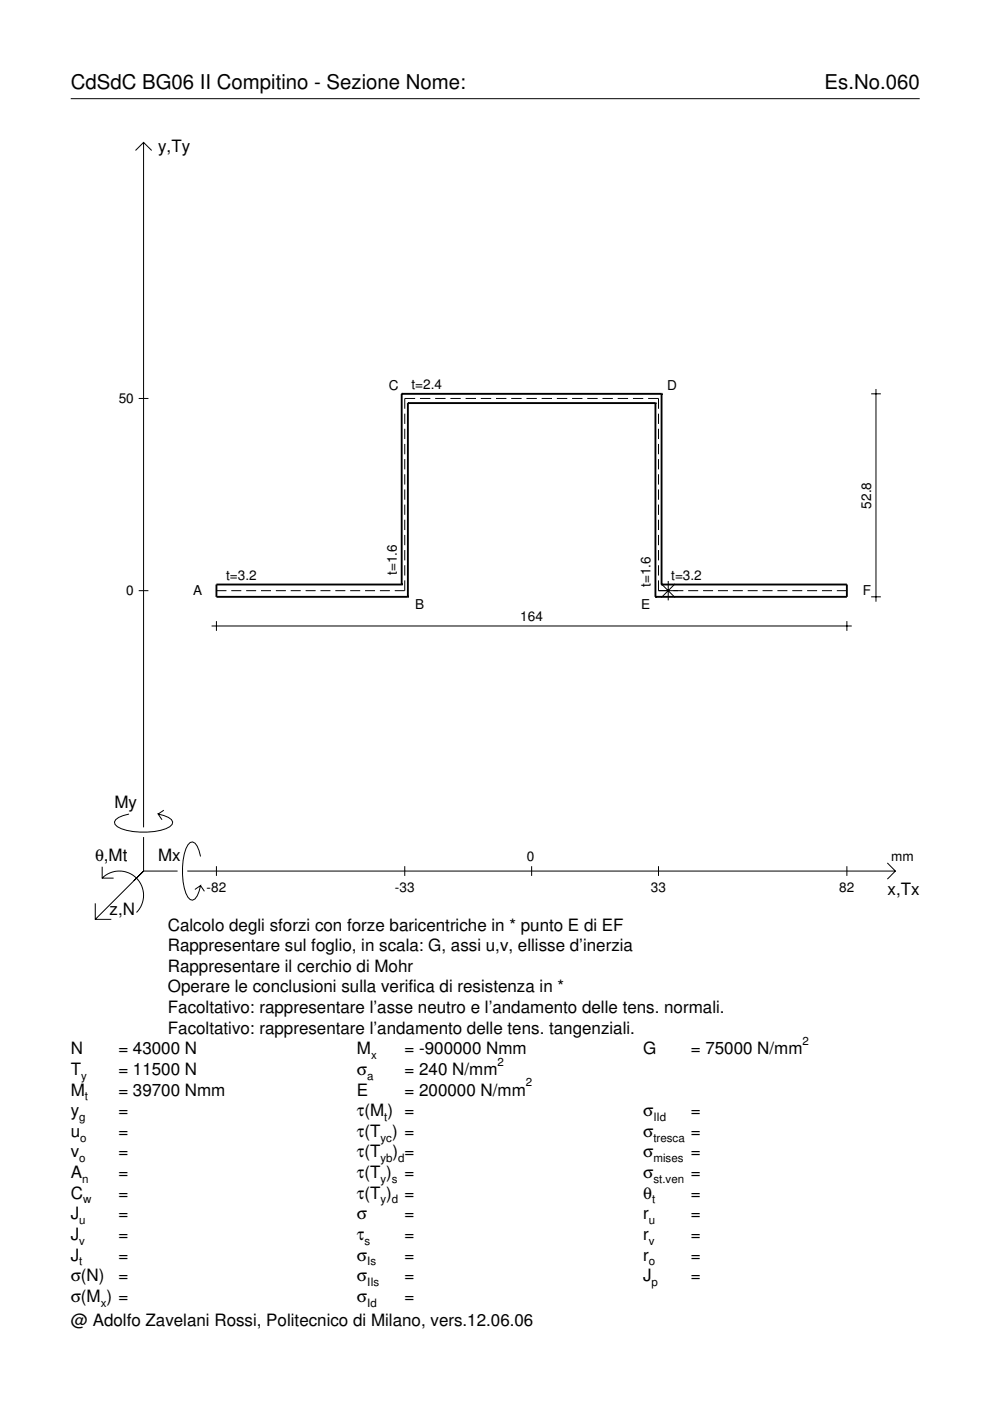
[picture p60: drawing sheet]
<svg xmlns="http://www.w3.org/2000/svg" width="210mm" height="297mm" viewBox="0 0 210 297" stroke-linecap="round" stroke-linejoin="round" font-family="sans-serif">
<defs><g id="words">
<g font-size="4.3">
<text x="15" y="18.9">CdSdC BG06 II Compitino - Sezione Nome:</text>
<text x="174.8" y="18.9">Es.No.060</text>
</g>
<g font-size="3.6">
<text x="33.5" y="32.3">y,Ty</text>
<text x="24.3" y="171.3">My</text>
<text x="20.1" y="182.6">θ,Mt</text>
<text x="33.5" y="182.6">Mx</text>
<text x="188.2" y="189.8">x,Tx</text>
<text x="23.2" y="193.9">z,N</text>
<text x="35.6" y="197.3">Calcolo degli sforzi con forze baricentriche in * punto E di EF</text>
<text x="35.6" y="201.7">Rappresentare sul foglio, in scala: G, assi u,v, ellisse d’inerzia</text>
<text x="35.6" y="206">Rappresentare il cerchio di Mohr</text>
<text x="35.6" y="210.4">Operare le conclusioni sulla verifica di resistenza in *</text>
<text x="35.6" y="214.8">Facoltativo: rappresentare l’asse neutro e l’andamento delle tens. normali.</text>
<text x="35.6" y="219.2">Facoltativo: rappresentare l’andamento delle tens. tangenziali.</text>
<text x="15" y="223.5">N</text>
<text x="15" y="227.9">T</text>
<text x="25.1" y="227.9">= 11500 N</text>
<text x="25.1" y="223.5">= 43000 N</text>
<text x="75.7" y="227.9">σ</text>
<text x="75.7" y="223.5">M</text>
<text x="85.8" y="223.5">= -900000 Nmm</text>
<text x="85.8" y="227.9">= 240 N/mm</text>
<text x="136.4" y="223.5">G</text>
<text x="146.5" y="223.5">= 75000 N/mm</text>
<text x="15" y="232.3">M</text>
<text x="25.1" y="232.3">= 39700 Nmm</text>
<text x="75.7" y="232.3">E</text>
<text x="85.8" y="232.3">= 200000 N/mm</text>
<text x="15" y="236.7">y</text>
<text x="25.1" y="236.7">=</text>
<text x="75.7" y="236.7">τ(M ) =</text>
<text x="136.4" y="236.7">σ</text>
<text x="146.5" y="236.7">=</text>
<text x="15" y="241">u</text>
<text x="15" y="245.4">v</text>
<text x="25.1" y="241">=</text>
<text x="25.1" y="245.4">=</text>
<text x="75.7" y="241">τ(T ) =</text>
<text x="75.7" y="245.4">τ(T</text>
<text x="83.3" y="245.4">) =</text>
<text x="136.4" y="241">σ</text>
<text x="136.4" y="245.4">σ</text>
<text x="146.5" y="241">=</text>
<text x="146.5" y="245.4">=</text>
<text x="15" y="249.8">A</text>
<text x="25.1" y="249.8">=</text>
<text x="75.7" y="249.8">τ(T )</text>
<text x="85.8" y="249.8">=</text>
<text x="136.4" y="249.8">σ</text>
<text x="146.5" y="249.8">=</text>
<text x="15" y="254.2">C</text>
<text x="25.1" y="254.2">=</text>
<text x="75.7" y="254.2">τ(T )</text>
<text x="85.8" y="254.2">=</text>
<text x="136.4" y="254.2">θ</text>
<text x="146.5" y="254.2">=</text>
<text x="15" y="258.5">J</text>
<text x="15" y="262.9">J</text>
<text x="25.1" y="258.5">=</text>
<text x="25.1" y="262.9">=</text>
<text x="75.7" y="258.5">σ</text>
<text x="75.7" y="262.9">τ</text>
<text x="85.8" y="258.5">=</text>
<text x="85.8" y="262.9">=</text>
<text x="136.4" y="258.5">r</text>
<text x="136.4" y="262.9">r</text>
<text x="146.5" y="258.5">=</text>
<text x="146.5" y="262.9">=</text>
<text x="15" y="267.3">J</text>
<text x="25.1" y="267.3">=</text>
<text x="75.7" y="267.3">σ</text>
<text x="85.8" y="267.3">=</text>
<text x="136.4" y="267.3">r</text>
<text x="146.5" y="267.3">=</text>
<text x="15" y="271.7">σ(N)</text>
<text x="25.1" y="271.7">=</text>
<text x="75.7" y="271.7">σ</text>
<text x="85.8" y="271.7">=</text>
<text x="136.4" y="271.7">J</text>
<text x="146.5" y="271.7">=</text>
<text x="15" y="281.2">@ Adolfo Zavelani Rossi, Politecnico di Milano, vers.12.06.06</text>
<text x="15" y="276">σ(M ) =</text>
<text x="75.7" y="276">σ</text>
<text x="85.8" y="276">=</text>
</g>
<g font-size="2.9">
<text x="82.4" y="82.8">C</text>
<text x="87.2" y="82.5">t=2.4</text>
<text x="141.5" y="82.8">D</text>
<text x="25.2" y="85.5">50</text>
<text x="184.7" y="107.8" transform="rotate(-90 184.7 107.8)">52.8</text>
<text x="47.9" y="122.9">t=3.2</text>
<text x="84.1" y="121.9" transform="rotate(-90 84.1 121.9)">t=1.6</text>
<text x="137.9" y="124.5" transform="rotate(-90 137.9 124.5)">t=1.6</text>
<text x="142.3" y="122.9">t=3.2</text>
<text x="26.8" y="126.2">0</text>
<text x="41" y="126.1">A</text>
<text x="88" y="129.1">B</text>
<text x="110.3" y="131.7">164</text>
<text x="135.9" y="129.1">E</text>
<text x="183" y="126.1">F</text>
<text x="111.7" y="182.6">0</text>
<text x="189" y="182.6">mm</text>
<text x="43.8" y="189.1">-82</text>
<text x="83.7" y="189.1">-33</text>
<text x="138" y="189.1">33</text>
<text x="178" y="189.1">82</text>
</g>
<g font-size="2.4">
<text x="170.2" y="221.5">2</text>
<text x="78.7" y="224.5">x</text>
<text x="105.5" y="225.9">2</text>
<text x="17.2" y="228.9">y</text>
<text x="18" y="233.3">t</text>
<text x="77.9" y="228.9">a</text>
<text x="111.5" y="230.3">2</text>
<text x="16.8" y="237.7">g</text>
<text x="81.5" y="237.7">t</text>
<text x="138.5" y="237.7">IId</text>
<text x="17" y="242">o</text>
<text x="80.7" y="242">yc</text>
<text x="138.5" y="242">tresca</text>
<text x="16.8" y="246.4">o</text>
<text x="17.4" y="250.8">n</text>
<text x="80.7" y="246.4">yb d</text>
<text x="80.7" y="250.8">y s</text>
<text x="138.5" y="246.4">mises</text>
<text x="138.5" y="250.8">st.ven</text>
<text x="17.6" y="255.2">w</text>
<text x="80.7" y="255.2">y d</text>
<text x="138.2" y="255.2">t</text>
<text x="16.8" y="259.5">u</text>
<text x="16.8" y="263.9">v</text>
<text x="77.3" y="263.9">s</text>
<text x="137.6" y="259.5">u</text>
<text x="137.6" y="263.9">v</text>
<text x="16.8" y="268.3">t</text>
<text x="77.9" y="268.3">Is</text>
<text x="137.6" y="268.3">o</text>
<text x="77.9" y="272.7">IIs</text>
<text x="138.2" y="272.7">p</text>
<text x="21.4" y="277">x</text>
<text x="77.9" y="277">Id</text>
</g>
</g></defs>
<g fill="none" stroke="#000" stroke-width=".21">
<path d="M15 20.9h180M28.7 31.9l1.7-1.7 1.8 1.7M30.4 30.2v145.2M29.4 84.5h2.1M85.8 87.7v2.2M85.8 90.9v2.2M85.8 94.1v2.2M85.8 97.3v2.2M88 84.5h-2.2v2.2M89 84.5h2.2M92.3 84.5h2.2M95.5 84.5h2.2"/>
<path d="M98.7 84.5h2.2M101.9 84.5h2.2M105.2 84.5h2.2M108.4 84.5h2.2M111.6 84.5h2.2M114.8 84.5h2.2M118.1 84.5h2.2M121.3 84.5h2.2M124.5 84.5h2.2M127.7 84.5h2.2M131 84.5h2.2M134.2 84.5h2.2"/>
<path d="M137.4 84.5h2.2v2.2M139.6 87.7v2.2M139.6 90.9v2.2M139.6 94.1v2.2M139.6 97.3v2.2M184.7 83.5h2.1M185.7 82.5v45.1M85.8 100.6v2.1M85.8 103.8v2.2M85.8 107v2.2M85.8 110.2v2.2M85.8 113.4v2.2"/>
<path d="M85.8 116.6v2.2M85.8 119.8v2.2M139.6 100.6v2.1M139.6 103.8v2.2M139.6 107v2.2M139.6 110.2v2.2M139.6 113.4v2.2M139.6 116.6v2.2M139.6 119.8v2.2M29.4 125.2h2.1M44.9 132.7h135.7M45.9 125.2h2.1"/>
<path d="M45.9 131.7v2.1M49 125.2h2.2M52.2 125.2h2.1M55.3 125.2h2.2M58.5 125.2h2.1M61.6 125.2h2.2M64.8 125.2h2.1M67.9 125.2h2.2M71.1 125.2h2.1M74.2 125.2h2.2M77.4 125.2h2.1M80.5 125.2h2.2"/>
<path d="M85.8 123.1v2.1h-2.1M139.6 123.1v2.1h5.3M140.2 123.8l2.9 2.9M141.7 123.2v4.1M143.1 123.8l-2.9 2.9M145.9 125.2h2.1M149.1 125.2h2.1M152.2 125.2h2.1M155.4 125.2h2.1M158.5 125.2h2.1M161.7 125.2h2.1M164.8 125.2h2.1"/>
<path d="M168 125.2h2.1M171.1 125.2h2.1M174.3 125.2h2.1M177.4 125.2h2.2M179.6 131.7v2.1M184.7 126.5h2.1M27.3 172.6a3.6 3.6 0 0 0-3 1.7l.1 .5a5.7 5.7 0 0 0 3.8 1.5 13.3 13.3 0 0 0 7.8-1l.5-.5 .1-.5a3.6 3.6 0 0 0-3.1-1.7l.8 1.2M30.4 177.5v7.2M34.7 171.8l-1.2 .8M20.2 191.5v3.4h3.4M21.7 186.2a5.1 5.1 0 0 1 7.2 0 5.1 5.1 0 0 1 0 7.3M21.7 183.8v2.4h2.4"/>
<path d="M30.4 184.7l-10.2 10.2M30.4 184.7l-2 2M30.4 184.7h7.2M39.7 184.7h150.1M42.5 181.6a3.6 3.6 0 0 0-1.7-3.1l-.5 .1a5.7 5.7 0 0 0-1.5 3.8 13.3 13.3 0 0 0 1 7.8l.5 .5 .5 .2a3.6 3.6 0 0 0 1.7-3.1l-1.2 .8M42.5 187.8l.8 1.2M45.9 183.7v2M85.8 183.7v2M112.7 183.7v2M139.6 183.7v2M179.6 183.7v2M188.1 183l1.7 1.7-1.7 1.7"/>
</g>
<g fill="none" stroke="#000" stroke-width=".4">
<path d="M85.2 83.5h.1M85.2 83.5v40.4M85.2 83.5h55.1M86.5 85.5h.1M86.5 85.5v41M86.5 85.5h52.5M139 85.5h.1M139 85.5v41M140.3 83.5h.1M140.3 83.5v40.4M85.2 123.9h.1M85.2 123.9h-39.3v2.6h40.6"/>
<path d="M86.5 126.5h.1M139 126.5h.1M140.3 123.9h.1M140.3 123.9h39.3v2.6h-40.6"/>
</g>
<use href="#words"/>
</svg>
